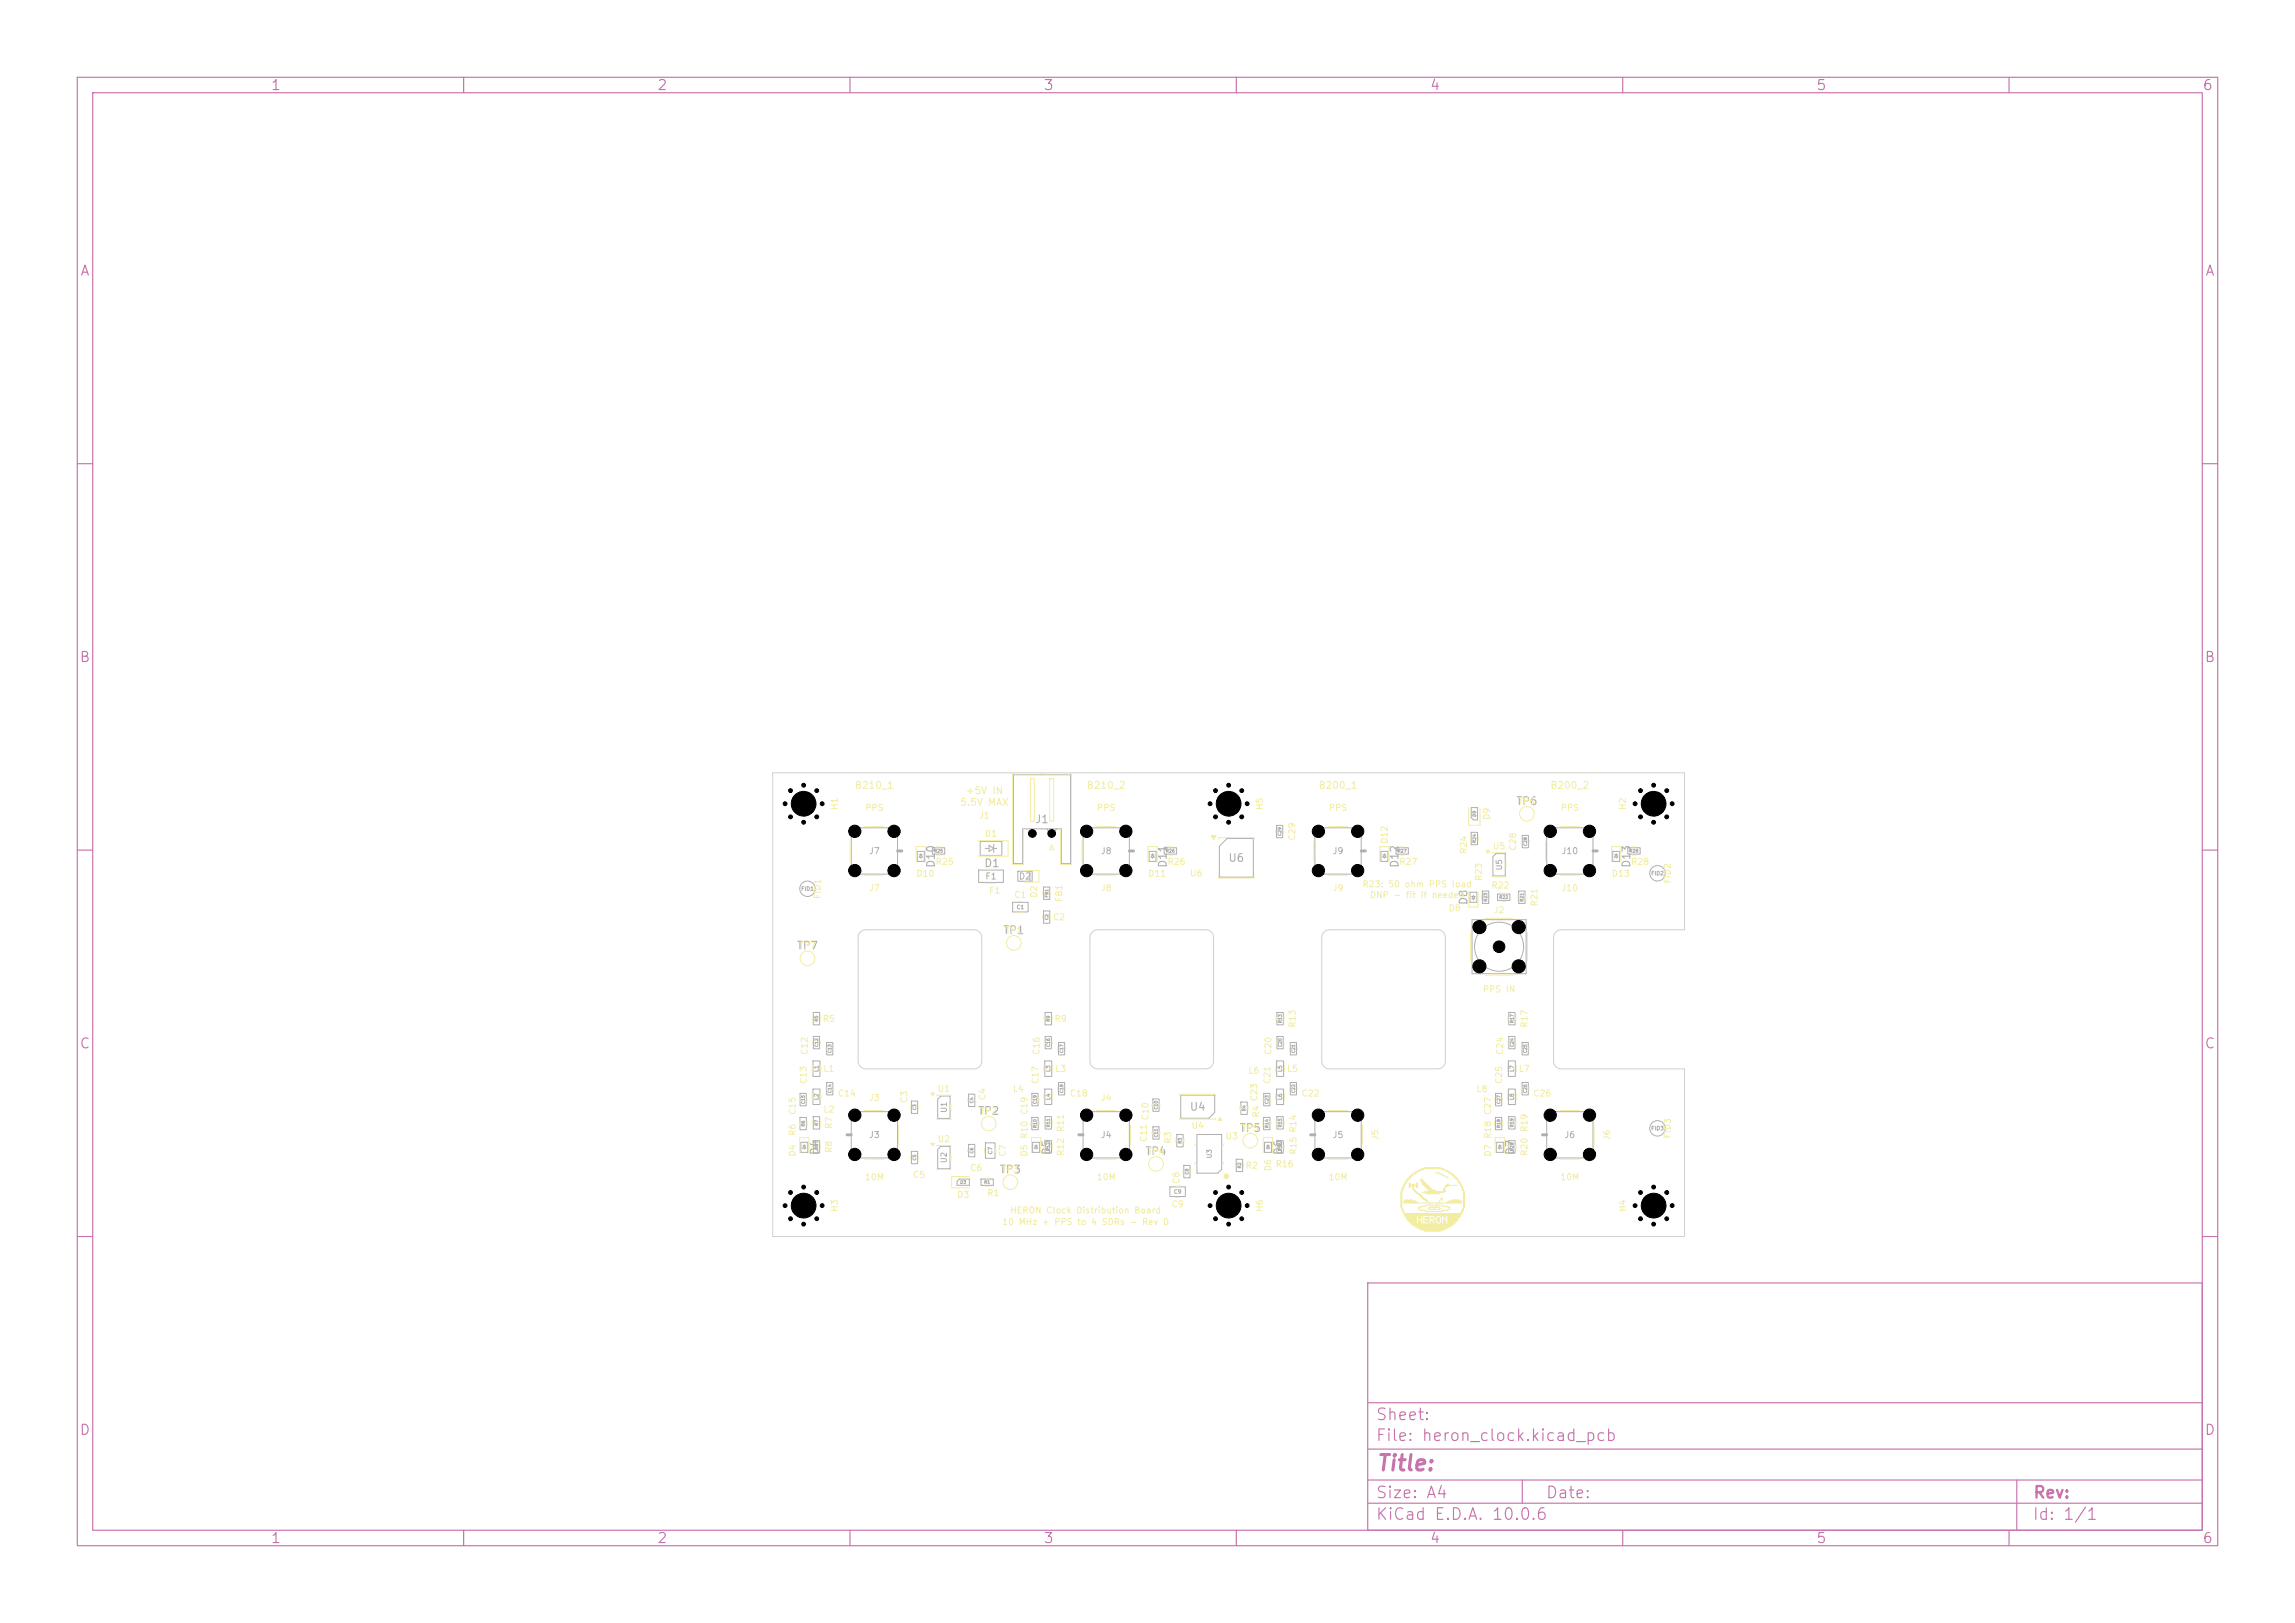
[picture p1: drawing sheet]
<svg xmlns="http://www.w3.org/2000/svg" width="297mm" height="210mm" viewBox="0 0 297 210" stroke-linecap="round" stroke-linejoin="round" font-family="sans-serif">
<defs><g id="words">
<text font-size="2" fill="#c872ab" x="178" y="190.8">Title:</text>
<g font-size="1.5" fill="#c872ab">
<text x="178" y="184.1">Sheet:</text>
<text x="178" y="186.8">File: heron_clock.kicad_pcb</text>
<text x="178" y="197">KiCad E.D.A. 10.0.6</text>
<text x="178" y="194.2">Size: A4</text>
<text x="200" y="194.2">Date:</text>
<text x="263" y="197">Id: 1/1</text>
<text x="263" y="194.2">Rev:</text>
</g>
<g font-size="1.3" fill="#c872ab">
<text x="35" y="12">1</text>
<text x="85" y="12">2</text>
<text x="135" y="12">3</text>
<text x="185" y="12">4</text>
<text x="235" y="12">5</text>
<text x="285" y="12">6</text>
<text x="10.3" y="36">A</text>
<text x="285.3" y="36">A</text>
<text x="10.2" y="86">B</text>
<text x="285.2" y="86">B</text>
<text x="10.2" y="136">C</text>
<text x="285.2" y="136">C</text>
<text x="10.2" y="186">D</text>
<text x="285.2" y="186">D</text>
<text x="35" y="200">1</text>
<text x="85" y="200">2</text>
<text x="135" y="200">3</text>
<text x="185" y="200">4</text>
<text x="235" y="200">5</text>
<text x="285" y="200">6</text>
</g>
<g font-size="1" fill="#afafaf">
<text x="133.9" y="106.8">J1</text>
<text x="196.1" y="104.4">TP6</text>
<text x="121.2" y="112.4" transform="rotate(-90 121.2 112.4)">D10</text>
<text x="127.3" y="112.4">D1</text>
<text x="151.2" y="112.4" transform="rotate(-90 151.2 112.4)">D11</text>
<text x="158.9" y="111.8">U6</text>
<text x="181.2" y="112.4" transform="rotate(-90 181.2 112.4)">D12</text>
<text x="211.2" y="112.4" transform="rotate(-90 211.2 112.4)">D13</text>
<text x="190.1" y="117.2" transform="rotate(-90 190.1 117.2)">D8</text>
<text x="103" y="123.1">TP7</text>
<text x="129.7" y="121.1">TP1</text>
<text x="193" y="123.3">J2</text>
<text x="153.9" y="144">U4</text>
<text x="106.1" y="149.5" transform="rotate(-90 106.1 149.5)">D4</text>
<text x="126.5" y="144.5">TP2</text>
<text x="136.1" y="149.5" transform="rotate(-90 136.1 149.5)">D5</text>
<text x="148.1" y="149.7">TP4</text>
<text x="160.3" y="146.7">TP5</text>
<text x="166.1" y="149.5" transform="rotate(-90 166.1 149.5)">D6</text>
<text x="196.1" y="149.5" transform="rotate(-90 196.1 149.5)">D7</text>
<text x="129.3" y="152.1">TP3</text>
</g>
<g font-size=".9" fill="#f2eda1">
<text x="110.6" y="102.3">B210_1</text>
<text x="124.2" y="104.5">5.5V MAX</text>
<text x="124.9" y="103">+5V IN</text>
<text x="140.6" y="102.3">B210_2</text>
<text x="170.6" y="102.3">B200_1</text>
<text x="200.6" y="102.3">B200_2</text>
</g>
<g font-size=".8" fill="#f2eda1">
<text x="108.6" y="104.9" transform="rotate(-90 108.6 104.9)">H1</text>
<text x="111.9" y="105.1">PPS</text>
<text x="126.6" y="106.1">J1</text>
<text x="141.9" y="105.1">PPS</text>
<text x="163.6" y="104.9" transform="rotate(-90 163.6 104.9)">H5</text>
<text x="171.9" y="105.1">PPS</text>
<text x="193" y="106.2" transform="rotate(-90 193 106.2)">D9</text>
<text x="201.9" y="105.1">PPS</text>
<text x="210.6" y="104.9" transform="rotate(-90 210.6 104.9)">H2</text>
<text x="118.5" y="113.6">D10</text>
<text x="121" y="112.1">R25</text>
<text x="127.4" y="108.5">D1</text>
<text x="148.5" y="113.6">D11</text>
<text x="151" y="112.1">R26</text>
<text x="153.9" y="113.6">U6</text>
<text x="167.8" y="108.8" transform="rotate(-90 167.8 108.8)">C29</text>
<text x="179.8" y="109.3" transform="rotate(-90 179.8 109.3)">D12</text>
<text x="181" y="112.1">R27</text>
<text x="190" y="110.5" transform="rotate(-90 190 110.5)">R24</text>
<text x="193.1" y="110.1">U5</text>
<text x="196.4" y="110.1" transform="rotate(-90 196.4 110.1)">C28</text>
<text x="208.5" y="113.6">D13</text>
<text x="211" y="112.1">R28</text>
<text x="106.4" y="116.4" transform="rotate(-90 106.4 116.4)">FID1</text>
<text x="112.4" y="115.5">J7</text>
<text x="127.9" y="115.8">F1</text>
<text x="131.2" y="116.4">C1</text>
<text x="134.4" y="116.2" transform="rotate(-90 134.4 116.2)">D2</text>
<text x="136.2" y="119.3">C2</text>
<text x="137.7" y="116.8" transform="rotate(-90 137.7 116.8)">FB1</text>
<text x="142.4" y="115.5">J8</text>
<text x="172.4" y="115.5">J9</text>
<text x="176.3" y="115">R23: 50 ohm PPS load</text>
<text x="177.2" y="116.4">DNP - fit if needed</text>
<text x="187.4" y="118.1">D8</text>
<text x="192" y="114.1" transform="rotate(-90 192 114.1)">R23</text>
<text x="192.9" y="115.2">R22</text>
<text x="193.2" y="118.4">J2</text>
<text x="199.2" y="117.3" transform="rotate(-90 199.2 117.3)">R21</text>
<text x="202" y="115.5">J10</text>
<text x="216.4" y="114.4" transform="rotate(-90 216.4 114.4)">FID2</text>
<text x="191.8" y="128.6">PPS IN</text>
<text x="104.7" y="136.6" transform="rotate(-90 104.7 136.6)">C12</text>
<text x="106.4" y="132.4">R5</text>
<text x="134.7" y="136.6" transform="rotate(-90 134.7 136.6)">C16</text>
<text x="136.4" y="132.4">R9</text>
<text x="164.7" y="136.6" transform="rotate(-90 164.7 136.6)">C20</text>
<text x="167.9" y="133.1" transform="rotate(-90 167.9 133.1)">R13</text>
<text x="194.7" y="136.6" transform="rotate(-90 194.7 136.6)">C24</text>
<text x="197.9" y="133.1" transform="rotate(-90 197.9 133.1)">R17</text>
<text x="104.6" y="140.3" transform="rotate(-90 104.6 140.3)">C13</text>
<text x="106.5" y="138.9">L1</text>
<text x="108.4" y="142.1">C14</text>
<text x="112.4" y="142.6">J3</text>
<text x="117.6" y="142.8" transform="rotate(-90 117.6 142.8)">C3</text>
<text x="121.3" y="141.5">U1</text>
<text x="127.7" y="142.4" transform="rotate(-90 127.7 142.4)">C4</text>
<text x="131" y="141.5">L4</text>
<text x="134.6" y="140.3" transform="rotate(-90 134.6 140.3)">C17</text>
<text x="136.5" y="138.9">L3</text>
<text x="138.4" y="142.1">C18</text>
<text x="142.4" y="142.6">J4</text>
<text x="161.5" y="139.1">L6</text>
<text x="162.9" y="142.6" transform="rotate(-90 162.9 142.6)">C23</text>
<text x="164.6" y="140.3" transform="rotate(-90 164.6 140.3)">C21</text>
<text x="166.5" y="138.9">L5</text>
<text x="168.4" y="142.1">C22</text>
<text x="191" y="141.5">L8</text>
<text x="194.6" y="140.3" transform="rotate(-90 194.6 140.3)">C25</text>
<text x="196.5" y="138.9">L7</text>
<text x="198.4" y="142.1">C26</text>
<text x="103.2" y="149.7" transform="rotate(-90 103.2 149.7)">D4</text>
<text x="103.2" y="147" transform="rotate(-90 103.2 147)">R6</text>
<text x="103.2" y="144.3" transform="rotate(-90 103.2 144.3)">C15</text>
<text x="106.5" y="144.2">L2</text>
<text x="107.9" y="149.3" transform="rotate(-90 107.9 149.3)">R8</text>
<text x="107.9" y="146.2" transform="rotate(-90 107.9 146.2)">R7</text>
<text x="121.3" y="148">U2</text>
<text x="130.4" y="149.7" transform="rotate(-90 130.4 149.7)">C7</text>
<text x="133.2" y="149.7" transform="rotate(-90 133.2 149.7)">D5</text>
<text x="133.2" y="147.4" transform="rotate(-90 133.2 147.4)">R10</text>
<text x="133.2" y="144.3" transform="rotate(-90 133.2 144.3)">C19</text>
<text x="137.9" y="149.6" transform="rotate(-90 137.9 149.6)">R12</text>
<text x="137.9" y="146.5" transform="rotate(-90 137.9 146.5)">R11</text>
<text x="148.6" y="147.8" transform="rotate(-90 148.6 147.8)">C11</text>
<text x="148.8" y="145" transform="rotate(-90 148.8 145)">C10</text>
<text x="151.8" y="148" transform="rotate(-90 151.8 148)">R3</text>
<text x="154.1" y="146.3">U4</text>
<text x="158.5" y="147.6">U3</text>
<text x="163.2" y="144.7" transform="rotate(-90 163.2 144.7)">R4</text>
<text x="168" y="149.5" transform="rotate(-90 168 149.5)">R15 R14</text>
<text x="178.6" y="147.6" transform="rotate(-90 178.6 147.6)">J5</text>
<text x="193.2" y="149.7" transform="rotate(-90 193.2 149.7)">D7</text>
<text x="193.2" y="147.4" transform="rotate(-90 193.2 147.4)">R18</text>
<text x="193.2" y="144.3" transform="rotate(-90 193.2 144.3)">C27</text>
<text x="197.9" y="149.6" transform="rotate(-90 197.9 149.6)">R20</text>
<text x="197.9" y="146.5" transform="rotate(-90 197.9 146.5)">R19</text>
<text x="208.6" y="147.6" transform="rotate(-90 208.6 147.6)">J6</text>
<text x="216.4" y="147.4" transform="rotate(-90 216.4 147.4)">FID3</text>
<text x="111.9" y="152.9">10M</text>
<text x="118.1" y="152.6">C5</text>
<text x="123.8" y="155.2">D3</text>
<text x="125.5" y="151.7">C6</text>
<text x="127.7" y="155">R1</text>
<text x="141.9" y="152.9">10M</text>
<text x="152.8" y="153.3" transform="rotate(-90 152.8 153.3)">C8</text>
<text x="161.1" y="151.4">R2</text>
<text x="164.7" y="151.6" transform="rotate(-90 164.7 151.6)">D6</text>
<text x="165" y="151.2">R16</text>
<text x="171.9" y="152.9">10M</text>
<text x="201.9" y="152.9">10M</text>
<text x="108.6" y="156.9" transform="rotate(-90 108.6 156.9)">H3</text>
<text x="129.6" y="158.7">10 MHz + PPS to 4 SDRs - Rev D</text>
<text x="130.7" y="157.2">HERON Clock Distribution Board</text>
<text x="151.5" y="156.4">C9</text>
<text x="163.6" y="156.9" transform="rotate(-90 163.6 156.9)">H6</text>
<text x="210.6" y="156.9" transform="rotate(-90 210.6 156.9)">H4</text>
</g>
<g font-size=".8" fill="#afafaf">
<text x="112.4" y="110.7">J7</text>
<text x="127.4" y="114">F1</text>
<text x="131.8" y="114">D2</text>
<text x="142.4" y="110.7">J8</text>
<text x="172.4" y="110.7">J9</text>
<text x="202" y="110.7">J10</text>
<text x="112.4" y="147.4">J3</text>
<text x="142.4" y="147.4">J4</text>
<text x="172.4" y="147.4">J5</text>
<text x="202.4" y="147.4">J6</text>
</g>
<g font-size=".7" fill="#afafaf">
<text x="194.5" y="112.7" transform="rotate(-90 194.5 112.7)">U5</text>
<text x="122.7" y="144.1" transform="rotate(-90 122.7 144.1)">U1</text>
<text x="122.7" y="150.6" transform="rotate(-90 122.7 150.6)">U2</text>
</g>
<text font-size=".6" fill="#afafaf" x="157" y="150" transform="rotate(-90 157 150)">U3</text>
<g font-size=".5" fill="#afafaf">
<text x="213.6" y="113.4">FID2</text>
<text x="103.6" y="115.4">FID1</text>
<text x="131.5" y="117.8">C1</text>
<text x="106" y="142.4" transform="rotate(-90 106 142.4)">L2</text>
<text x="106" y="138.8" transform="rotate(-90 106 138.8)">L1</text>
<text x="136" y="142.4" transform="rotate(-90 136 142.4)">L4</text>
<text x="136" y="138.8" transform="rotate(-90 136 138.8)">L3</text>
<text x="166" y="142.4" transform="rotate(-90 166 142.4)">L6</text>
<text x="166" y="138.8" transform="rotate(-90 166 138.8)">L5</text>
<text x="196" y="142.4" transform="rotate(-90 196 142.4)">L8</text>
<text x="196" y="138.8" transform="rotate(-90 196 138.8)">L7</text>
<text x="128.5" y="149.4" transform="rotate(-90 128.5 149.4)">C7</text>
<text x="213.6" y="146.4">FID3</text>
<text x="151.9" y="154.6">C9</text>
</g>
<g font-size=".4" fill="#afafaf">
<text x="191.1" y="105.7" transform="rotate(-90 191.1 105.7)">D9</text>
<text x="120.8" y="110.4">R25</text>
<text x="150.8" y="110.4">R26</text>
<text x="165.9" y="108.2" transform="rotate(-90 165.9 108.2)">C29</text>
<text x="180.8" y="110.4">R27</text>
<text x="191.1" y="109.1" transform="rotate(-90 191.1 109.1)">R24</text>
<text x="197.7" y="109.5" transform="rotate(-90 197.7 109.5)">C28</text>
<text x="210.8" y="110.4">R28</text>
<text x="135.8" y="119.1" transform="rotate(-90 135.8 119.1)">C2</text>
<text x="135.8" y="116.2" transform="rotate(-90 135.8 116.2)">FB1</text>
<text x="192.6" y="116.7" transform="rotate(-90 192.6 116.7)">R23</text>
<text x="194" y="116.4">R22</text>
<text x="197.3" y="116.7" transform="rotate(-90 197.3 116.7)">R21</text>
<text x="106" y="135.5" transform="rotate(-90 106 135.5)">C12</text>
<text x="106" y="132.2" transform="rotate(-90 106 132.2)">R5</text>
<text x="107.7" y="136.3" transform="rotate(-90 107.7 136.3)">C13</text>
<text x="136" y="135.5" transform="rotate(-90 136 135.5)">C16</text>
<text x="136" y="132.2" transform="rotate(-90 136 132.2)">R9</text>
<text x="137.7" y="136.3" transform="rotate(-90 137.7 136.3)">C17</text>
<text x="166" y="135.5" transform="rotate(-90 166 135.5)">C20</text>
<text x="166" y="132.4" transform="rotate(-90 166 132.4)">R13</text>
<text x="167.7" y="136.3" transform="rotate(-90 167.7 136.3)">C21</text>
<text x="196" y="135.5" transform="rotate(-90 196 135.5)">C24</text>
<text x="196" y="132.4" transform="rotate(-90 196 132.4)">R17</text>
<text x="197.7" y="136.3" transform="rotate(-90 197.7 136.3)">C25</text>
<text x="104.2" y="142.9" transform="rotate(-90 104.2 142.9)">C15</text>
<text x="107.7" y="141.5" transform="rotate(-90 107.7 141.5)">C14</text>
<text x="118.7" y="143.7" transform="rotate(-90 118.7 143.7)">C3</text>
<text x="126.1" y="142.8" transform="rotate(-90 126.1 142.8)">C4</text>
<text x="134.2" y="142.9" transform="rotate(-90 134.2 142.9)">C19</text>
<text x="137.7" y="141.5" transform="rotate(-90 137.7 141.5)">C18</text>
<text x="149.9" y="143.6" transform="rotate(-90 149.9 143.6)">C10</text>
<text x="161.3" y="143.8" transform="rotate(-90 161.3 143.8)">R4</text>
<text x="164.2" y="142.9" transform="rotate(-90 164.2 142.9)">C23</text>
<text x="167.7" y="141.5" transform="rotate(-90 167.7 141.5)">C22</text>
<text x="194.2" y="142.9" transform="rotate(-90 194.2 142.9)">C27</text>
<text x="197.7" y="141.5" transform="rotate(-90 197.7 141.5)">C26</text>
<text x="104.2" y="145.8" transform="rotate(-90 104.2 145.8)">R6</text>
<text x="106" y="148.8" transform="rotate(-90 106 148.8)">R8</text>
<text x="106" y="145.7" transform="rotate(-90 106 145.7)">R7</text>
<text x="126.1" y="149.3" transform="rotate(-90 126.1 149.3)">C6</text>
<text x="134.2" y="146" transform="rotate(-90 134.2 146)">R10</text>
<text x="136" y="149" transform="rotate(-90 136 149)">R12</text>
<text x="136" y="145.9" transform="rotate(-90 136 145.9)">R11</text>
<text x="149.9" y="147.2" transform="rotate(-90 149.9 147.2)">C11</text>
<text x="153" y="148" transform="rotate(-90 153 148)">R3</text>
<text x="164.2" y="146" transform="rotate(-90 164.2 146)">R14</text>
<text x="166" y="149" transform="rotate(-90 166 149)">R16</text>
<text x="166" y="145.9" transform="rotate(-90 166 145.9)">R15</text>
<text x="194.2" y="146" transform="rotate(-90 194.2 146)">R18</text>
<text x="196" y="149" transform="rotate(-90 196 149)">R20</text>
<text x="196" y="145.9" transform="rotate(-90 196 145.9)">R19</text>
<text x="118.7" y="150.2" transform="rotate(-90 118.7 150.2)">C5</text>
<text x="124.2" y="153.3">D3</text>
<text x="127.3" y="153.3">R1</text>
<text x="153.9" y="152" transform="rotate(-90 153.9 152)">C8</text>
<text x="160.7" y="151.2" transform="rotate(-90 160.7 151.2)">R2</text>
</g>
</g></defs>
<g fill="none" stroke="#c872ab" stroke-width=".15">
<path d="M10 10h277v190h-277zM12 12h273v186h-273zM60 10v2M110 10v2M160 10v2M210 10v2M260 10v2M10 60h2M285 60h2M10 110h2M285 110h2M10 160h2"/>
<path d="M177 166h108v32h-108zM285 160h2M60 198v2M110 198v2M160 198v2M177 194.5h108M177 191.5h108M177 187.5h108M177 181.5h108M197 191.5v3M210 198v2M260 198v2"/>
<path d="M261 191.5v6.5"/>
</g>
<g fill="none" stroke="#afafaf" stroke-width=".13">
<path d="M110.2 107.1h6v6h-6zM118.7 110.2h.9v1.3h-.9zM119 110.6h.4M119.2 110.6l.2 .3h-.4zM119.2 110.5v.1M119.2 110.9v.2M120.7 109.7h1.6v.8h-1.6zM126.6 112.6h3.2v1.6h-3.2zM126.8 108.9h2.9v1.8h-2.9zM127.5 109.8h.5M128 109.4l.6 .4-.6 .4zM128.6 109.8h.4"/>
<path d="M128.6 109.2v1.1M131.1 116.8h2v1.2h-2zM131.2 100.3h7.3v11.5h-1.1v-4.5h-5v4.5h-1.2zM131.7 112.7h1.9v1.3h-1.9zM133.3 112.7v1.3M135.1 117.9h.8v1.6h-.8zM135.1 114.8h.8v1.6h-.8zM135.5 107.3l.6 1 .6-1M140.2 107.1h6v6h-6zM148.7 110.2h.9v1.3h-.9zM149 110.6h.4M149.2 110.6l.2 .3h-.4z"/>
<path d="M149.2 110.5v.1M149.2 110.9v.2M150.7 109.7h1.6v.8h-1.6zM158.8 108.5h3.4v5h-4.4v-4zM165.2 106.8h.8v1.6h-.8zM170.2 107.1h6v6h-6zM178.7 110.2h.9v1.3h-.9zM179 110.6h.4M179.2 110.6l.2 .3h-.4zM179.2 110.5v.1M179.2 110.9v.2M180.7 109.7h1.6v.8h-1.6z"/>
<path d="M190.2 115.5h.9v1.3h-.9zM190.4 107.7h.8v1.6h-.8zM190.4 104.5h.8v1.6h-.5l-.3-.3zM190.5 116h.4l-.2 .3zM190.5 116.3h.4M190.5 119h7v7h-7zM190.7 115.9v.1M190.7 116.3v.2M191.8 115.3h.9v1.6h-.9zM193.2 110.8l.4-.3h1.2v2.9h-1.6zM193.8 115.7h1.6v.8h-1.6zM196.5 115.3h.9v1.6h-.9z"/>
<path d="M197 108.1h.8v1.6h-.8zM200.2 107.1h6v6h-6zM208.7 110.2h.9v1.3h-.9zM209 110.6h.4M209.2 110.6l.2 .3h-.4zM209.2 110.5v.1M209.2 110.9v.2M210.7 109.7h1.6v.8h-1.6zM105.2 137.3h.9v2h-.9zM105.2 131h.9v1.6h-.9zM105.3 134.1h.8v1.6h-.8zM107 134.9h.8v1.6h-.8z"/>
<path d="M135.2 137.3h.9v2h-.9zM135.2 131h.9v1.6h-.9zM135.3 134.1h.8v1.6h-.8zM137 134.9h.8v1.6h-.8zM165.2 137.3h.9v2h-.9zM165.2 131h.9v1.6h-.9zM165.3 134.1h.8v1.6h-.8zM167 134.9h.8v1.6h-.8zM195.2 137.3h.9v2h-.9zM195.2 131h.9v1.6h-.9zM195.3 134.1h.8v1.6h-.8zM197 134.9h.8v1.6h-.8z"/>
<path d="M103.5 144.6h.9v1.6h-.9zM103.5 141.5h.8v1.6h-.8zM103.6 147.8h.9v1.3h-.9zM103.9 148.3h.4M104.1 148.3l.2 .3h-.4zM104.1 148.1v.2M104.1 148.6v.1M105.2 140.9h.9v2h-.9zM105.2 147.6h.9v1.6h-.9zM105.2 144.5h.9v1.6h-.9zM107 140.1h.8v1.6h-.8zM110.2 143.8h6v6h-6z"/>
<path d="M117.9 149h.9v1.6h-.9zM117.9 142.5h.9v1.6h-.9zM121.8 141.8h1.1v2.9h-1.5v-2.5zM121.8 148.3h1.1v2.9h-1.5v-2.5zM124.1 152.6h1.4v.8h-1.6v-.5zM125.4 141.6h.8v1.6h-.8zM125.4 148.1h.8v1.6h-.8zM126.9 152.6h1.6v.8h-1.6zM127.5 147.9h1.3v2h-1.3zM133.5 144.6h.9v1.6h-.9zM133.5 141.5h.8v1.6h-.8zM133.6 147.8h.9v1.3h-.9z"/>
<path d="M133.9 148.3h.4M134.1 148.3l.2 .3h-.4zM134.1 148.1v.2M134.1 148.6v.1M135.2 140.9h.9v2h-.9zM135.2 144.5h.9v1.6h-.9zM135.2 147.6h.9v1.6h-.9zM137 140.1h.8v1.6h-.8zM140.2 143.8h6v6h-6zM149.2 145.8h.8v1.6h-.8zM149.2 142.2h.8v1.6h-.8zM151.4 153.6h2v1.2h-2z"/>
<path d="M152.3 146.8h.8v1.6h-.8zM152.8 141.7h4.4v2.2l-.7 .8h-3.7zM153.2 150.8h.8v1.6h-.8zM154.9 146.8h3.2v4.5l-.5 .5h-2.7zM160 150h.8v1.6h-.8zM160.6 142.6h.8v1.6h-.8zM163.5 144.6h.9v1.6h-.9zM163.5 141.5h.8v1.6h-.8zM163.6 147.8h.9v1.3h-.9zM163.9 148.3h.4M164.1 148.3l.2 .3h-.4zM164.1 148.1v.2"/>
<path d="M164.1 148.6v.1M165.2 140.9h.9v2h-.9zM165.2 144.5h.9v1.6h-.9zM165.2 147.6h.9v1.6h-.9zM167 140.1h.8v1.6h-.8zM170.2 143.8h6v6h-6zM193.5 144.6h.9v1.6h-.9zM193.5 141.5h.8v1.6h-.8zM193.6 147.8h.9v1.3h-.9zM193.9 148.3h.4M194.1 148.3l.2 .3h-.4zM194.1 148.1v.2"/>
<path d="M194.1 148.6v.1M195.2 140.9h.9v2h-.9zM195.2 144.5h.9v1.6h-.9zM195.2 147.6h.9v1.6h-.9zM197 140.1h.8v1.6h-.8zM200.2 143.8h6v6h-6z"/>
<circle cx="104.5" cy="115" r="1"/>
<circle cx="214.5" cy="113" r="1"/>
<circle cx="194" cy="122.5" r="3.2"/>
<circle cx="214.5" cy="146" r="1"/>
</g>
<path d="M116.2 110.1h.5M146.2 110.1h.5M176.2 110.1h.5M206.2 110.1h.5M109.6 146.8h.6M139.6 146.8h.6M169.6 146.8h.6M199.6 146.8h.6" fill="none" stroke="#afafaf" stroke-width=".38"/>
<g fill="#f2eda1">
<path d="M182.8 153.7h.2v.2h-.2z"/>
<path d="M183 153.9h.1v.1h-.1z"/>
<path d="M183.1 154h.1v.1h-.1z"/>
<path d="M183.2 154.1h.2v.2h-.2z"/>
<path d="M183.4 154.3h.1v.1h-.1z"/>
<path d="M183.5 154.4h.1v.1h-.1z"/>
<path d="M183.6 154.5h.2v.2h-.2z"/>
<path d="M183.8 154.7h.1v.1h-.1z"/>
<path d="M183.9 154.8h.1v.1h-.1z"/>
<path d="M184 154.9h.2v.2h-.2z"/>
<path d="M184.2 155.1h.3v.1h-.3z"/>
<path d="M184.5 155.2h.1v.1h-.1z"/>
<path d="M184.6 155.3h.1v.2h-.1z"/>
<path d="M185.1 157.5h.4v.3h-.4z"/>
<path d="M185.9 157.5h.4v.7h-.4z"/>
<path d="M186.5 154.9l.2 .2v.2h-.1v-.1l-.3 .1v-.2h.2z"/>
<path d="M185.7 151.7h.6v.1h.3v.2h.3v.1h.3v.1h.2v.3h-.1v-.1h-.3v-.2h-.3v-.1h-.2v-.1h-.3v-.2h-.5z"/>
<path d="M182.3 153h.3v.3h.1v-.1h.4v.1h.1v-.3h.3v.7h-.3v-.3h-.1v.2h-.4v-.2h-.1v.3h-.3z"/>
<path d="M183.8 152.5h.2v.1h.2l.1 .3h.2v.1l.2 .2 .2 .2h.1v.2l.3 .1 .1 .3 .3-.1 .1 .2h.9v-.4l.3-.1v-.3h.2v-.1h.4v.1h1v.1h-1.2v.2h-.2v.1h-.2v.3h.2v.3h-.3v.1h-.6v.1h-1.8v-.1h-.5v-.1h.3v-.2h.6v-.1l-.3-.1-.1-.3h-.2l-.1-.3h-.2v-.3h-.1v-.2h-.1z"/>
<path d="M181.6 155.3h.2v-.1h1v.1h.4v.2h.3v.1h1.2v-.1h.2v.1h1.3v-.3h.1v.3h.9v-.1h.2v-.2h.4v-.1h1.1v.1h.3v.4h-3.1v.2h.6v.1h.7v.1h.3v.5h-.3v.1h-.7v.1h-2.2v-.1h-.7v-.1h-.3v-.2h.4v.2h.7v.1h2v-.1h.7v-.2h.3v-.1h-.3v-.2h-.7v-.1h-.7v.1h.4v.2h.2l-.2 .3h-1.4l-.2-.3h.3v.1h.5v-.1h.2v.1h.5v-.1h-1.3v-.2h.4v-.1h.1v.1h.4v-.1h-1.2v.1h-.7v.2h-.3v.1h-.1v-.3h.3v-.1h.7v-.1h.5v-.2h.1v.2h.8v-.2h-4.3z"/>
<path d="M182.4 152.1l.3-.1v-.2h.3l.1-.2h.3v-.2h.2v-.1h.3v-.1h.4v-.2h2.2v.2h.4v.1h.3v.1h.2v.2h.3l.1 .2h.3v.2l.3 .1v.1h.1l.1 .3h.2v.3l.2 .1v.3h.2v.2h.1v.3h.1v.4h.2v2.2h-.2v.4h-.1v.3h-.1v.2h-.2v.3l-.2 .1v.3h-.2v.1l-.2 .2v.1h-.2l-.1 .3h-.3l-.1 .2h-.3v.2h-.2v.1h-.3v.2h-.4v.1h-2.2v-.1h-.4v-.2h-.3v-.1h-.2v-.2h-.3l-.1-.2h-.3l-.1-.3-.3-.1v-.2l-.3-.1v-.3h1.4v.7h.1v-.4h.4v.4h.1v-.7h.2v.7h.7v-.1h-.6v-.3h.4v-.1h-.4v-.2h.7v.7h.7v-.1h-.2v.1h-.4v-.4h.2l.1 .3h.1l-.1-.3h.1l.2-.3h.1v.6h.1v.1h.4v-.1h.2v-.6h.1v.7h.1v-.7h.2l.1 .3h.2v.4h.1v-.9h-.1v.4h-.2v-.2h-.1l-.2-.2h-.1v.2h-.1l-.2-.2h-.4l-.1 .2h-.1l-.2-.2h-.5v.2h-.7v-.1h.6v-.1h-.7v.2h-.2v-.2h-.1v.4h-.4v-.4h-.1v.2h-1.5v-.1h-.1v-.3h-.2v-.2h-.1v-.3h-.2v-.4h-.1v-2h.3v2h.1v.4h.2v.3h7.2v-.3h.2v-.4h.1v-2.2h-.1v-.4h-.2v-.3h-.1v-.2l-.3-.2v-.2h-.1v-.2l-.3-.1v-.1h-.1v-.2l-.3-.1v-.1h-.2l-.2-.3h-.2v-.1h-.3v-.2h-.4v-.1h-2.2v.1h-.4v.2h-.3v.1h-.2l-.2 .3h-.2l-.2 .2-.2 .2v.1l-.3 .1v.2h-.1v.2l-.3 .2v.2h-.1v.3h-.2v.4h-.1v.2h-.3v-.2h.1v-.4h.2v-.3h.1v-.2h.2v-.3l.2-.1v-.3h.2v-.1l.2-.2z"/>
</g>
<g fill="none" stroke="#f2eda1" stroke-width=".13">
<path d="M110 108.9v2.5M111.9 107h2.5M111.9 113.3h2.5M126.6 108.8h3.9v2h-3.9M131.8 116.6h.5M131.8 118.1h.5M132.6 112.6h1.8v1.5h-1.8M134.9 118.5v.3M136 118.5v.3M140 108.9v2.5M141.9 107h2.5M141.9 113.3h2.5"/>
<path d="M148.6 111.5v-1.9h1.2v1.9M151.2 109.6h.5M151.2 110.6h.5M165.1 107.5v.2M166.1 107.5v.2M170 108.9v2.5M171.9 107h2.5M171.9 113.3h2.5M178.6 111.5v-1.9h1.2v1.9M190.1 104.5v2.3h1.4v-2.3M191.7 115.9v.4M192.8 115.9v.4"/>
<path d="M194.4 116.6h.4M194.4 115.6h.4M196.9 108.8v.2M197.9 108.8v.2M200 108.9v2.5M201.9 107h2.5M201.9 113.3h2.5M208.6 111.5v-1.9h1.2v1.9M135.1 137.9v.8M135.1 134.8v.3M136.2 134.8v.3M136.2 137.9v.8"/>
<path d="M165.1 137.9v.8M166.2 137.9v.8M166.9 135.6v.2M167.9 135.6v.2M196.9 135.6v.2M197.9 135.6v.2M103.4 145.1v.5M103.5 149.2v-2h1.2v2M104.5 145.1v.5M105.1 148.2v.4M106.2 148.2v.4M117.8 149.6v.3"/>
<path d="M118.9 149.6v.3M120.5 141.4h.4l-.2 .4zM121.2 141.8h1.9M121.2 144.8h1.9M123.1 142.9v.8M125.2 142.2v.3M125.5 152.2h-2.3v1.5h2.3M126.3 142.2v.3M135.1 145.1v.4M136.2 145.1v.4M149.1 146.5v.2M150.1 146.5v.2"/>
<path d="M152.1 153.5h.6M152.1 154.9h.6M159.9 150.6v.4M160.5 143.2v.4M160.9 150.6v.4M161.5 143.2v.4M163.4 145.1v.5M164.5 145.1v.5M165.1 145.1v.4M165.1 148.2v.4M166.2 145.1v.4M166.2 148.2v.4"/>
<path d="M193.4 142.1v.3M194.4 142.1v.3M195.1 141.5v.8M195.1 145.1v.4M195.1 148.2v.4M196.2 145.1v.4M196.2 148.2v.4M196.2 141.5v.8M201.9 143.7h2.5M201.9 150h2.5M206.3 145.6v2.5"/>
<circle cx="149.6" cy="150.6" r=".95"/>
<circle cx="161.8" cy="147.6" r=".95"/>
</g>
<path d="M120.5 141.4h.4l-.2 .4z" fill="#f2eda1"/>
<g fill="none" stroke="#f2eda1" stroke-width=".13">
<path d="M190.1 115.4v2h1.2v-2M192.3 110.1h.5l-.2 .3zM193.1 110.4h1.8M193.1 113.4h1.8M194.9 111.5v.8M195.1 131.6v.4M196.2 131.6v.4M105.1 141.5v.8M106.2 141.5v.8"/>
<circle cx="104.5" cy="124" r=".95"/>
</g>
<path d="M192.3 110.1h.5l-.2 .3z" fill="#f2eda1"/>
<g fill="none" stroke="#f2eda1" stroke-width=".13">
<path d="M118.6 111.5v-1.9h1.2v1.9M121.2 109.6h.5M121.2 110.6h.5M134.9 115.4v.3M136 115.4v.3M190.3 108.3v.4M191.3 108.3v.4M105.1 131.6v.4M106.2 131.6v.4M136.9 135.6v.2M137.9 135.6v.2M165.1 134.8v.3"/>
<path d="M166.2 134.8v.3M195.1 137.9v.8M196.2 137.9v.8M106.9 140.7v.3M107.9 140.7v.3M120.5 147.9h.4l-.2 .4zM121.2 148.3h1.9M121.2 151.3h1.9M123.1 149.4v.8M125.2 148.7v.3M126.3 148.7v.3M135.1 141.5v.8"/>
<path d="M136.2 141.5v.8M136.9 140.7v.3M137.9 140.7v.3M163.4 142.1v.3M164.4 142.1v.3M166.9 140.7v.3M167.9 140.7v.3"/>
</g>
<path d="M120.5 147.9h.4l-.2 .4z" fill="#f2eda1"/>
<g fill="none" stroke="#f2eda1" stroke-width=".13">
<path d="M156.7 108.1h.7l-.4 .5zM157.7 108.6v-.2h4.6v.2M157.7 113.4v.2h4.6v-.2M135.1 131.6v.4M136.2 131.6v.4M141.9 143.7h2.5M141.9 150h2.5M146.3 145.6v2.5M149.1 142.9v.2M150.1 142.9v.2M171.9 143.7h2.5M171.9 150h2.5"/>
<path d="M176.3 145.6v2.5M193.5 149.2v-2h1.2v2"/>
<circle cx="131.2" cy="122" r=".95"/>
</g>
<path d="M156.7 108.1h.7l-.4 .5z" fill="#f2eda1"/>
<g fill="none" stroke="#f2eda1" stroke-width=".13">
<path d="M196.4 115.9v.4M197.5 115.9v.4M211.2 109.6h.5M211.2 110.6h.5M106.9 135.6v.2M107.9 135.6v.2M195.2 134.8v.3M196.2 134.8v.3M133.5 149.2v-2h1.2v2M135.1 148.2v.4M136.2 148.2v.4M152.7 141.8v-.2h4.6v.2"/>
<path d="M152.7 144.6v.2h4.6v-.2M153.1 151.5v.2M154.1 151.5v.2M157.9 144.6l.2 .4h-.5zM165.1 141.5v.8M166.2 141.5v.8M196.9 140.7v.3M197.9 140.7v.3"/>
<circle cx="197.6" cy="105.3" r=".95"/>
<circle cx="127.9" cy="145.4" r=".95"/>
<circle cx="130.8" cy="153" r=".95"/>
</g>
<path d="M157.9 144.6l.2 .4h-.5z" fill="#f2eda1"/>
<g fill="none" stroke="#f2eda1" stroke-width=".13">
<path d="M127.6 112.5h1.3M127.6 114.3h1.3M132.5 107.4v4.5h-1.5v-11.8h7.7v11.8h-1.5v-4.5M133.3 100.8h.6v5.4h-.6zM135.9 100.8h.4v5.4h-.4zM136.1 109.4l.3 .6h-.6zM181.2 109.6h.5M181.2 110.6h.5M192.2 118.8h3.6M105.1 137.9v.8M105.1 134.8v.3M106.2 134.8v.3"/>
<path d="M106.2 137.9v.8M165.1 131.6v.4M166.2 131.6v.4M190.3 120.7v3.6M192.2 126.2h3.6M197.7 120.7v3.6M103.4 142.1v.3M104.4 142.1v.3M105.1 145.1v.4M106.2 145.1v.4M111.9 143.7h2.5M111.9 150h2.5"/>
<path d="M116.3 145.6v2.5M117.8 143.1v.3M118.9 143.1v.3M127.4 148.6v.5M127.5 152.4h.5M127.5 153.5h.5M128.9 148.6v.5M133.4 145.1v.5M133.4 142.1v.3M134.4 142.1v.3M134.5 145.1v.5M152.2 147.4v.4"/>
<path d="M153.2 147.4v.4M154.7 148v.2M154.7 150.4v.2M158.3 148v.2M158.3 150.4v.2M163.5 149.2v-2h1.2v2M193.4 145.1v.5M194.5 145.1v.5"/>
</g>
<circle cx="158.7" cy="152.2" r=".3" fill="#f2eda1" stroke="#f2eda1" stroke-width=".13"/>
<path d="M100 100h118v20.3h-16a1 1 0 0 0-1 1l.1 16a1 1 0 0 0 .9 1h16v21.7h-118zM111.3 120.6l.3-.2 .5-.1h14a1 1 0 0 1 .9 1l.1 16a1 1 0 0 1-1.1 1h-13.9a1 1 0 0 1-1.1-1l.1-16v-.3zM141.3 120.6l.3-.2 .5-.1h13.9a1 1 0 0 1 1 1v16a1 1 0 0 1-1 1h-13.9a1 1 0 0 1-1.1-1l.1-16v-.3zM171.3 120.6l.3-.2 .4-.1h14a1 1 0 0 1 1.1 1l-.1 16a1 1 0 0 1-1 1h-14a1 1 0 0 1-.9-1l-.1-16 .1-.4z" fill="none" stroke="#d0d2cd" stroke-width=".13"/>
<g fill="#000" stroke="#000" stroke-width=".13">
<circle cx="101.6" cy="104" r=".25"/>
<circle cx="102.3" cy="105.7" r=".25"/>
<circle cx="102.3" cy="102.3" r=".25"/>
<circle cx="104" cy="104" r="1.6"/>
<circle cx="104" cy="101.6" r=".25"/>
<circle cx="104" cy="106.4" r=".25"/>
<circle cx="105.7" cy="105.7" r=".25"/>
<circle cx="105.7" cy="102.3" r=".25"/>
<circle cx="106.4" cy="104" r=".25"/>
<circle cx="110.6" cy="112.6" r=".79"/>
<circle cx="110.6" cy="107.6" r=".79"/>
<circle cx="115.7" cy="107.6" r=".79"/>
<circle cx="115.7" cy="112.6" r=".79"/>
<circle cx="133.6" cy="107.9" r=".5"/>
<circle cx="136.1" cy="107.9" r=".5"/>
<circle cx="140.6" cy="107.6" r=".79"/>
<circle cx="140.6" cy="112.6" r=".79"/>
<circle cx="145.7" cy="107.6" r=".79"/>
<circle cx="145.7" cy="112.6" r=".79"/>
<circle cx="156.6" cy="104" r=".25"/>
<circle cx="157.3" cy="105.7" r=".25"/>
<circle cx="157.3" cy="102.3" r=".25"/>
<circle cx="159" cy="104" r="1.6"/>
<circle cx="159" cy="101.6" r=".25"/>
<circle cx="159" cy="106.4" r=".25"/>
<circle cx="160.7" cy="105.7" r=".25"/>
<circle cx="160.7" cy="102.3" r=".25"/>
<circle cx="161.4" cy="104" r=".25"/>
<circle cx="170.6" cy="112.6" r=".79"/>
<circle cx="170.6" cy="107.6" r=".79"/>
<circle cx="175.7" cy="112.6" r=".79"/>
<circle cx="175.7" cy="107.6" r=".79"/>
<circle cx="191.5" cy="120" r=".85"/>
<circle cx="196.5" cy="120" r=".85"/>
<circle cx="200.6" cy="107.6" r=".79"/>
<circle cx="200.6" cy="112.6" r=".79"/>
<circle cx="205.7" cy="107.6" r=".79"/>
<circle cx="205.7" cy="112.6" r=".79"/>
<circle cx="211.6" cy="104" r=".25"/>
<circle cx="212.3" cy="105.7" r=".25"/>
<circle cx="212.3" cy="102.3" r=".25"/>
<circle cx="214" cy="104" r="1.6"/>
<circle cx="214" cy="101.6" r=".25"/>
<circle cx="214" cy="106.4" r=".25"/>
<circle cx="215.7" cy="105.7" r=".25"/>
<circle cx="215.7" cy="102.3" r=".25"/>
<circle cx="216.4" cy="104" r=".25"/>
<circle cx="191.5" cy="125" r=".85"/>
<circle cx="194" cy="122.5" r=".75"/>
<circle cx="196.5" cy="125" r=".85"/>
<circle cx="101.6" cy="156" r=".25"/>
<circle cx="102.3" cy="154.3" r=".25"/>
<circle cx="102.3" cy="157.7" r=".25"/>
<circle cx="104" cy="156" r="1.6"/>
<circle cx="104" cy="158.4" r=".25"/>
<circle cx="104" cy="153.6" r=".25"/>
<circle cx="105.7" cy="154.3" r=".25"/>
<circle cx="105.7" cy="157.7" r=".25"/>
<circle cx="106.4" cy="156" r=".25"/>
<circle cx="110.6" cy="149.4" r=".79"/>
<circle cx="110.6" cy="144.3" r=".79"/>
<circle cx="115.7" cy="149.4" r=".79"/>
<circle cx="115.7" cy="144.3" r=".79"/>
<circle cx="140.6" cy="144.3" r=".79"/>
<circle cx="140.6" cy="149.4" r=".79"/>
<circle cx="145.7" cy="144.3" r=".79"/>
<circle cx="145.7" cy="149.4" r=".79"/>
<circle cx="156.6" cy="156" r=".25"/>
<circle cx="157.3" cy="154.3" r=".25"/>
<circle cx="157.3" cy="157.7" r=".25"/>
<circle cx="159" cy="156" r="1.6"/>
<circle cx="159" cy="158.4" r=".25"/>
<circle cx="159" cy="153.6" r=".25"/>
<circle cx="160.7" cy="154.3" r=".25"/>
<circle cx="160.7" cy="157.7" r=".25"/>
<circle cx="161.4" cy="156" r=".25"/>
<circle cx="170.6" cy="149.4" r=".79"/>
<circle cx="170.6" cy="144.3" r=".79"/>
<circle cx="175.7" cy="149.4" r=".79"/>
<circle cx="175.7" cy="144.3" r=".79"/>
<circle cx="200.6" cy="144.3" r=".79"/>
<circle cx="200.6" cy="149.4" r=".79"/>
<circle cx="205.7" cy="149.4" r=".79"/>
<circle cx="205.7" cy="144.3" r=".79"/>
<circle cx="211.6" cy="156" r=".25"/>
<circle cx="212.3" cy="154.3" r=".25"/>
<circle cx="212.3" cy="157.7" r=".25"/>
<circle cx="214" cy="156" r="1.6"/>
<circle cx="214" cy="158.4" r=".25"/>
<circle cx="214" cy="153.6" r=".25"/>
<circle cx="215.7" cy="154.3" r=".25"/>
<circle cx="215.7" cy="157.7" r=".25"/>
<circle cx="216.4" cy="156" r=".25"/>
</g>
<use href="#words"/>
</svg>
